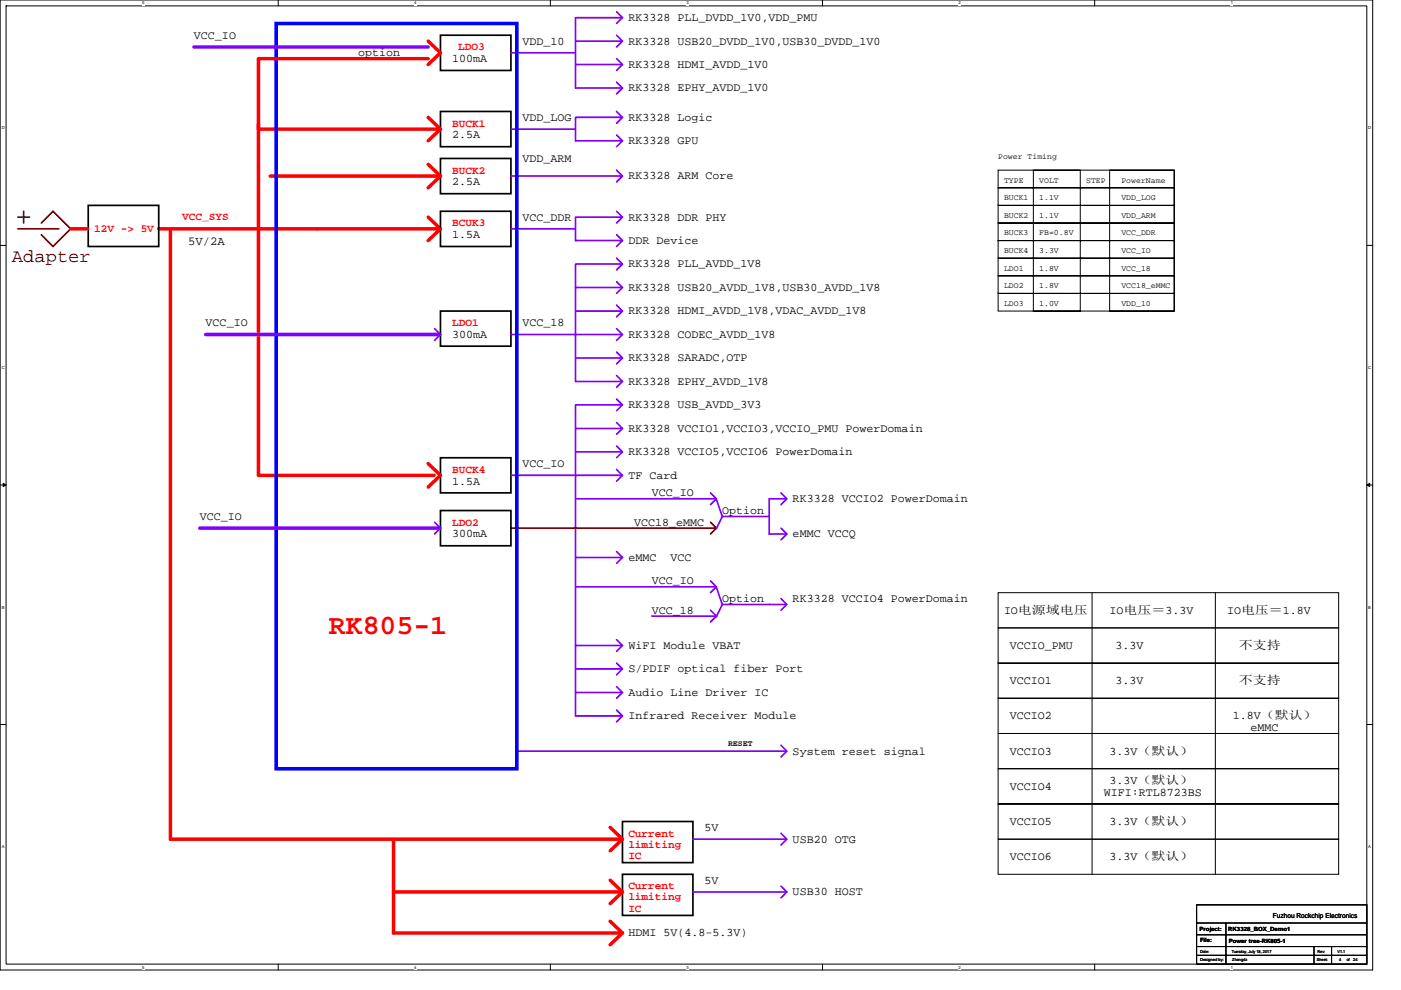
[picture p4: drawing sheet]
<svg xmlns="http://www.w3.org/2000/svg" width="297mm" height="210mm" viewBox="0 0 297 210" stroke-linecap="round" stroke-linejoin="round" font-family="sans-serif">
<defs><g id="words">
<text font-size="6" fill="#f00" x="69.7" y="134.4">RK805-1</text>
<text font-size="4" fill="#800000" x="2.5" y="55.5">Adapter</text>
<text font-size="2.6" x="39.9" y="51.9">5V/2A</text>
<g font-size="2.5">
<text x="133.2" y="4.5">RK3328 PLL_DVDD_1V0,VDD_PMU</text>
<text x="41.1" y="8.2">VCC_IO</text>
<text x="76" y="11.9">option</text>
<text x="110.8" y="9.4">VDD_10</text>
<text x="133.2" y="9.4">RK3328 USB20_DVDD_1V0,USB30_DVDD_1V0</text>
<text x="95.9" y="13.2">100mA</text>
<text x="133.2" y="14.4">RK3328 HDMI_AVDD_1V0</text>
<text x="133.2" y="19.4">RK3328 EPHY_AVDD_1V0</text>
<text x="95.9" y="29.4">2.5A</text>
<text x="110.8" y="25.6">VDD_LOG</text>
<text x="133.2" y="25.6">RK3328 Logic</text>
<text x="110.8" y="34.3">VDD_ARM</text>
<text x="133.2" y="30.6">RK3328 GPU</text>
<text x="95.9" y="39.3">2.5A</text>
<text x="133.2" y="38.1">RK3328 ARM Core</text>
<text x="110.8" y="46.8">VCC_DDR</text>
<text x="133.2" y="46.8">RK3328 DDR PHY</text>
<text x="95.9" y="50.5">1.5A</text>
<text x="133.2" y="51.8">DDR Device</text>
<text x="133.2" y="56.7">RK3328 PLL_AVDD_1V8</text>
<text x="133.2" y="61.7">RK3328 USB20_AVDD_1V8,USB30_AVDD_1V8</text>
<text x="43.6" y="69.2">VCC_IO</text>
<text x="95.9" y="71.7">300mA</text>
<text x="110.8" y="69.2">VCC_18</text>
<text x="133.2" y="66.7">RK3328 HDMI_AVDD_1V8,VDAC_AVDD_1V8</text>
<text x="133.2" y="71.7">RK3328 CODEC_AVDD_1V8</text>
<text x="133.2" y="76.6">RK3328 SARADC,OTP</text>
<text x="133.2" y="81.6">RK3328 EPHY_AVDD_1V8</text>
<text x="133.2" y="86.6">RK3328 USB_AVDD_3V3</text>
<text x="133.2" y="91.6">RK3328 VCCIO1,VCCIO3,VCCIO_PMU PowerDomain</text>
<text x="110.8" y="99.1">VCC_IO</text>
<text x="133.2" y="101.5">TF Card</text>
<text x="133.2" y="96.6">RK3328 VCCIO5,VCCIO6 PowerDomain</text>
<text x="95.9" y="102.8">1.5A</text>
<text x="138.2" y="105.3">VCC_IO</text>
<text x="168.1" y="106.5">RK3328 VCCIO2 PowerDomain</text>
<text x="42.4" y="110.3">VCC_IO</text>
<text x="95.9" y="114">300mA</text>
<text x="134.5" y="111.5">VCC18_eMMC</text>
<text x="153.1" y="109">Option</text>
<text x="168.1" y="114">eMMC VCCQ</text>
<text x="133.2" y="119">eMMC</text>
<text x="142.1" y="119">VCC</text>
<text x="138.2" y="124">VCC_IO</text>
<text x="138.2" y="130.2">VCC_18</text>
<text x="153.1" y="127.7">Option</text>
<text x="168.1" y="127.7">RK3328 VCCIO4 PowerDomain</text>
<text x="212.9" y="130.2">IO电源域电压</text>
<text x="235.3" y="130.2">IO电压＝3.3V</text>
<text x="260.2" y="130.2">IO电压＝1.8V</text>
<text x="133.2" y="137.6">WiFI Module VBAT</text>
<text x="214.1" y="137.6">VCCIO_PMU</text>
<text x="236.5" y="137.6">3.3V</text>
<text x="262.7" y="137.6">不支持</text>
<text x="133.2" y="142.6">S/PDIF optical fiber Port</text>
<text x="133.2" y="147.6">Audio Line Driver IC</text>
<text x="214.1" y="145.1">VCCIO1</text>
<text x="236.5" y="145.1">3.3V</text>
<text x="262.7" y="145.1">不支持</text>
<text x="133.2" y="152.6">Infrared Receiver Module</text>
<text x="214.1" y="152.6">VCCIO2</text>
<text x="261.4" y="152.6">1.8V（默认）</text>
<text x="265.2" y="155.1">eMMC</text>
<text x="168.1" y="160">System reset signal</text>
<text x="214.1" y="160">VCCIO3</text>
<text x="235.3" y="160">3.3V（默认）</text>
<text x="214.1" y="167.5">VCCIO4</text>
<text x="235.3" y="166.3">3.3V（默认）</text>
<text x="234" y="168.7">WIFI:RTL8723BS</text>
<text x="149.4" y="176.2">5V</text>
<text x="168.1" y="178.7">USB20 OTG</text>
<text x="214.1" y="175">VCCIO5</text>
<text x="235.3" y="175">3.3V（默认）</text>
<text x="214.1" y="182.4">VCCIO6</text>
<text x="235.3" y="182.4">3.3V（默认）</text>
<text x="149.4" y="187.4">5V</text>
<text x="168.1" y="189.9">USB30 HOST</text>
<text x="133.2" y="198.6">HDMI 5V(4.8-5.3V)</text>
</g>
<g font-size="2.3" fill="#f00">
<text x="97.1" y="10.7">LDO3</text>
<text x="95.9" y="26.8">BUCK1</text>
<text x="95.9" y="36.8">BUCK2</text>
<text x="38.6" y="46.8">VCC_SYS</text>
<text x="20" y="49.3">12V -&gt; 5V</text>
<text x="95.9" y="48">BCUK3</text>
<text x="95.9" y="69.2">LDO1</text>
<text x="95.9" y="100.3">BUCK4</text>
<text x="95.9" y="111.5">LDO2</text>
<text x="133.2" y="177.4">Current</text>
<text x="133.2" y="179.8">limiting</text>
<text x="133.2" y="182.1">IC</text>
<text x="133.2" y="188.6">Current</text>
<text x="133.2" y="191">limiting</text>
<text x="133.2" y="193.3">IC</text>
</g>
<g font-size="1.7">
<text x="211.6" y="33.7">Power Timing</text>
<text x="212.9" y="38.7">TYPE</text>
<text x="220.3" y="38.7">VOLT</text>
<text x="230.3" y="38.7">STEP</text>
<text x="237.8" y="38.7">PowerName</text>
<text x="212.9" y="42.5">BUCK1</text>
<text x="212.9" y="46.2">BUCK2</text>
<text x="220.3" y="46.2">1.1V</text>
<text x="220.3" y="42.5">1.1V</text>
<text x="237.8" y="42.5">VDD_LOG</text>
<text x="237.8" y="46.2">VDD_ARM</text>
<text x="212.9" y="49.9">BUCK3</text>
<text x="212.9" y="53.7">BUCK4</text>
<text x="220.3" y="53.7">3.3V</text>
<text x="220.3" y="49.9">FB=0.8V</text>
<text x="237.8" y="53.7">VCC_IO</text>
<text x="237.8" y="49.9">VCC_DDR</text>
<text x="212.9" y="57.4">LDO1</text>
<text x="220.3" y="57.4">1.8V</text>
<text x="237.8" y="57.4">VCC_18</text>
<text x="212.9" y="61.1">LDO2</text>
<text x="212.9" y="64.9">LDO3</text>
<text x="220.3" y="61.1">1.8V</text>
<text x="220.3" y="64.9">1.0V</text>
<text x="237.8" y="61.1">VCC18_eMMC</text>
<text x="237.8" y="64.9">VDD_10</text>
<text x="154.4" y="158.2">RESET</text>
</g>
<text font-size="1.5" x="269.9" y="194.6">Fuzhou Rockchip Electronics</text>
<g font-size="1.2">
<text x="254.3" y="197.4">Project:</text>
<text x="260.4" y="197.5">RK3328_BOX_Demo1</text>
<text x="254.4" y="199.9">File:</text>
<text x="260.5" y="200">Power tree-RK805-1</text>
</g>
<g font-size=".9">
<text x="30.1" y="1">5</text>
<text x="87.8" y="1">4</text>
<text x="145.5" y="1">3</text>
<text x="203.2" y="1">2</text>
<text x="260.9" y="1">1</text>
<text x=".4" y="27.5">D</text>
<text x="290.1" y="27.5">D</text>
<text x=".4" y="78.3">C</text>
<text x="290.1" y="78.3">C</text>
<text x=".4" y="129.1">B</text>
<text x="290.1" y="129.1">B</text>
<text x=".4" y="179.9">A</text>
<text x="290.1" y="179.9">A</text>
<text x="254.4" y="202.1">Date:</text>
<text x="254.4" y="203.8">Designed by:</text>
<text x="261.2" y="202.1">Tuesday, July 18, 2017</text>
<text x="261.3" y="203.8">Zhangdz</text>
<text x="279.2" y="203.8">Sheet:</text>
<text x="279.3" y="202.1">Rev:</text>
<text x="283.6" y="202.1">V1.1</text>
<text x="283.9" y="203.8">4</text>
<text x="285.5" y="203.8">of</text>
<text x="286.9" y="203.8">24</text>
<text x="30.1" y="205.4">5</text>
<text x="87.8" y="205.4">4</text>
<text x="145.5" y="205.4">3</text>
<text x="203.2" y="205.4">2</text>
<text x="260.9" y="205.4">1</text>
</g>
</g></defs>
<path d="M0 0h291v205.7h-291zM1.3 1.2h288.5v203.3h-288.5z" fill="none" stroke="#000" stroke-width=".21"/>
<g fill="#fff">
<path d="M30.1 .1h.5v1h-.5z"/>
<path d="M30.1 204.6h.5v1h-.5z"/>
</g>
<path d="M59 0v1.2M59 204.5v1.2" fill="none" stroke="#000" stroke-width=".21"/>
<g fill="#fff">
<path d="M87.8 .1h.5v1h-.5z"/>
<path d="M87.8 204.6h.5v1h-.5z"/>
</g>
<path d="M116.7 0v1.2M116.7 204.5v1.2" fill="none" stroke="#000" stroke-width=".21"/>
<g fill="#fff">
<path d="M145.5 .1h.5v1h-.5z"/>
<path d="M145.5 204.6h.5v1h-.5z"/>
</g>
<path d="M174.4 0v1.2M174.4 204.5v1.2" fill="none" stroke="#000" stroke-width=".21"/>
<g fill="#fff">
<path d="M203.2 .1h.5v1h-.5z"/>
<path d="M203.2 204.6h.5v1h-.5z"/>
</g>
<path d="M232.1 0v1.2M232.1 204.5v1.2" fill="none" stroke="#000" stroke-width=".21"/>
<g fill="#fff">
<path d="M260.9 .1h.5v1h-.5z"/>
<path d="M260.9 204.6h.5v1h-.5z"/>
<path d="M.4 26.6h.6v1h-.6z"/>
<path d="M290.1 26.6h.6v1h-.6z"/>
<path d="M.4 77.4h.6v1h-.6z"/>
<path d="M290.1 77.4h.6v1h-.6z"/>
</g>
<path d="M0 52h1.3M289.8 52h1.2" fill="none" stroke="#000" stroke-width=".21"/>
<g fill="#fff">
<path d="M.4 128.3h.5v1h-.5z"/>
<path d="M290.1 128.3h.6v1h-.6z"/>
</g>
<path d="M0 102.9h1.3M289.8 102.9h1.2" fill="none" stroke="#000" stroke-width=".21"/>
<path d="M.7 102.5l.6 .4-.6 .3zM289.8 102.9l.6-.4v.7z" fill="#000" stroke="#000" stroke-width=".21"/>
<g fill="#fff">
<path d="M.4 179.1h.5v1h-.5z"/>
<path d="M290.1 179.1h.6v1h-.6z"/>
</g>
<g fill="none" stroke="#000" stroke-width=".21">
<path d="M211.6 36.1h37.4v3.7h-37.4zM211.6 39.8h37.4v3.8h-37.4zM219.1 36.1h9.9v29.9h-9.9zM235.3 36.1h13.7v29.9h-13.7zM211.6 43.6h37.4v3.7h-37.4zM211.6 47.3h37.4v3.7h-37.4zM211.6 51h37.4v3.8h-37.4zM211.6 54.8h37.4v3.7h-37.4zM211.6 58.5h37.4v3.7h-37.4zM211.6 62.2h37.4v3.8h-37.4zM211.6 133.2h72.2v7.5h-72.2zM211.6 125.7h72.2v7.5h-72.2z"/>
<path d="M231.5 125.7v59.7M257.7 125.7v59.7M0 153.7h1.3M211.6 148.1h72.2v7.5h-72.2zM211.6 140.7h72.2v7.4h-72.2zM211.6 155.6h72.2v7.4h-72.2zM289.8 153.7h1.2M211.6 163h72.2v7.5h-72.2zM211.6 170.5h72.2v7.5h-72.2zM211.6 178h72.2v7.4h-72.2zM253.7 191.9h36.1v12.6h-36.1zM253.7 195.8h36.1"/>
<path d="M253.7 198.3h36.1M259.9 195.8v8.7M253.7 200.8h36.1M253.7 202.6h36.1M278.6 200.8v3.7M282.3 200.8v3.7"/>
</g>
<g fill="none" stroke="#8000ff" stroke-width=".36">
<path d="M108.3 11.2h13.6M122 3.7h9.8M122 3.9v14.8h9.8M122 8.7h9.8M122 13.7h9.8M130.7 2.5l1.3 1.2-1.3 1.3M130.7 7.5l1.3 1.2-1.3 1.3M130.7 12.4l1.3 1.3-1.3 1.2M130.7 17.4l1.3 1.3-1.3 1.2M108.3 27.4h13.6M108.3 37.3h13.6M122 24.9h9.8"/>
<path d="M122 25v4.9h9.8M122 37.3h9.8M130.7 23.6l1.3 1.3-1.3 1.2M130.7 28.6l1.3 1.3-1.3 1.2M130.7 36.1l1.3 1.2-1.3 1.3M108.3 48.5h13.6M122 56h9.8M122 56.1v24.8h9.8M122 46.2v4.8h9.8M122 46.1h9.8M130.7 59.8l1.3 1.2-1.3 1.2M130.7 54.8l1.3 1.2-1.3 1.3"/>
<path d="M130.7 44.8l1.3 1.3-1.3 1.2M130.7 49.8l1.3 1.2-1.3 1.3M92.1 69.7l1.3 1.3-1.3 1.2M108.3 71h13.6M122 61h9.8M122 66h9.8M122 71h9.8M122 75.9h9.8M130.7 64.7l1.3 1.3-1.3 1.2M130.7 69.7l1.3 1.3-1.3 1.2M130.7 74.7l1.3 1.2-1.3 1.3M130.7 79.7l1.3 1.2-1.3 1.2"/>
<path d="M122 95.8h9.8M122 86v65.8h9.8M122 90.9h9.8M122 85.9h9.8M130.7 89.6l1.3 1.3-1.3 1.2M130.7 94.6l1.3 1.2-1.3 1.3M130.7 99.6l1.3 1.2-1.3 1.3M130.7 84.6l1.3 1.3-1.3 1.2M92.1 110.8l1.3 1.2-1.3 1.3M108.3 100.8h13.6M122 100.8h9.8M122 105.8h29.8"/>
<path d="M122 118.2h9.8M130.7 117l1.3 1.2-1.3 1.3M150.6 104.5l1.3 1.3-1.3 1.2M151.9 105.9l1.2 3.6-1.2 2.6M153.2 109.5h9.9M163.1 105.9v7.4h3.6M163.1 105.8h3.6M165.6 104.5l1.2 1.3-1.2 1.2M165.6 112l1.2 1.3-1.2 1.2M122 124.5h29.8M122 136.9h9.8M130.7 135.7l1.3 1.2-1.3 1.3"/>
<path d="M138.2 130.7h13.6M150.6 129.4l1.3 1.3-1.3 1.2M150.6 123.2l1.3 1.3-1.3 1.2M151.9 124.6l1.2 3.6-1.2 2.6M153.2 128.2h13.5M165.6 127l1.2 1.2-1.2 1.2M109.6 159.3h21M122 141.9h9.8M122 146.9h9.8M130.7 140.7l1.3 1.2-1.3 1.2M130.7 145.6l1.3 1.3-1.3 1.2M130.7 150.6l1.3 1.2-1.3 1.3"/>
<path d="M130.7 159.3h36M165.6 158.1l1.2 1.2-1.2 1.2M146.9 178h19.8M165.6 176.7l1.2 1.3-1.2 1.2M146.9 189.2h9.8M156.9 189.2h9.8M165.6 187.9l1.2 1.3-1.2 1.2"/>
</g>
<g fill="none" stroke="#f00" stroke-width=".74">
<path d="M54.8 12.6v14.8h38.5M54.8 12.4h36M90.8 8.7l2.6 2.5-2.6 2.5M54.8 26.3v74.5h37.2M57.3 37.3h36M90.8 34.9l2.6 2.4-2.6 2.5M90.8 24.9l2.6 2.5-2.6 2.5M15 48.5h3.6M33.7 48.5h33.4M36.1 48.7v129.3h47.2M67.2 48.5h26.1M90.8 46.1l2.6 2.4-2.6 2.5"/>
<path d="M90.8 98.3l2.6 2.5-2.6 2.5M83.4 178h48.4M83.4 178.1v19.8h48.4M129.4 175.5l2.6 2.5-2.6 2.5M83.4 189.2h48.4M129.4 195.4l2.6 2.5-2.6 2.5M129.4 186.7l2.6 2.5-2.6 2.5"/>
</g>
<path d="M93.4 7.5h14.9v7.4h-14.9zM93.4 33.6h14.9v7.5h-14.9zM93.4 23.6h14.9v7.5h-14.9zM18.7 43.6h15v8.7h-15zM93.4 44.8h14.9v7.5h-14.9zM93.4 66h14.9v7.4h-14.9zM93.4 97.1h14.9v7.4h-14.9zM93.4 108.3h14.9v7.5h-14.9zM132 174.2h14.9v8.8h-14.9zM132 185.4h14.9v8.8h-14.9z" fill="none" stroke="#000" stroke-width=".36"/>
<path d="M3.8 48.5h8.7M3.8 46.1h2.5M5 44.8v2.5M8.8 47.3l2.4-2.5 3.8 3.7-3.8 3.8-2.4-2.5M108.3 112h43.5M150.6 110.8l1.3 1.2-1.3 1.3" fill="none" stroke="#800000" stroke-width=".36"/>
<path d="M58.5 5h51.1v158h-51.1z" fill="none" stroke="#00f" stroke-width=".74"/>
<path d="M41.1 10h49.7M43.6 71h49.7M42.4 112h50.9" fill="none" stroke="#8000ff" stroke-width=".74"/>
<use href="#words"/>
</svg>
